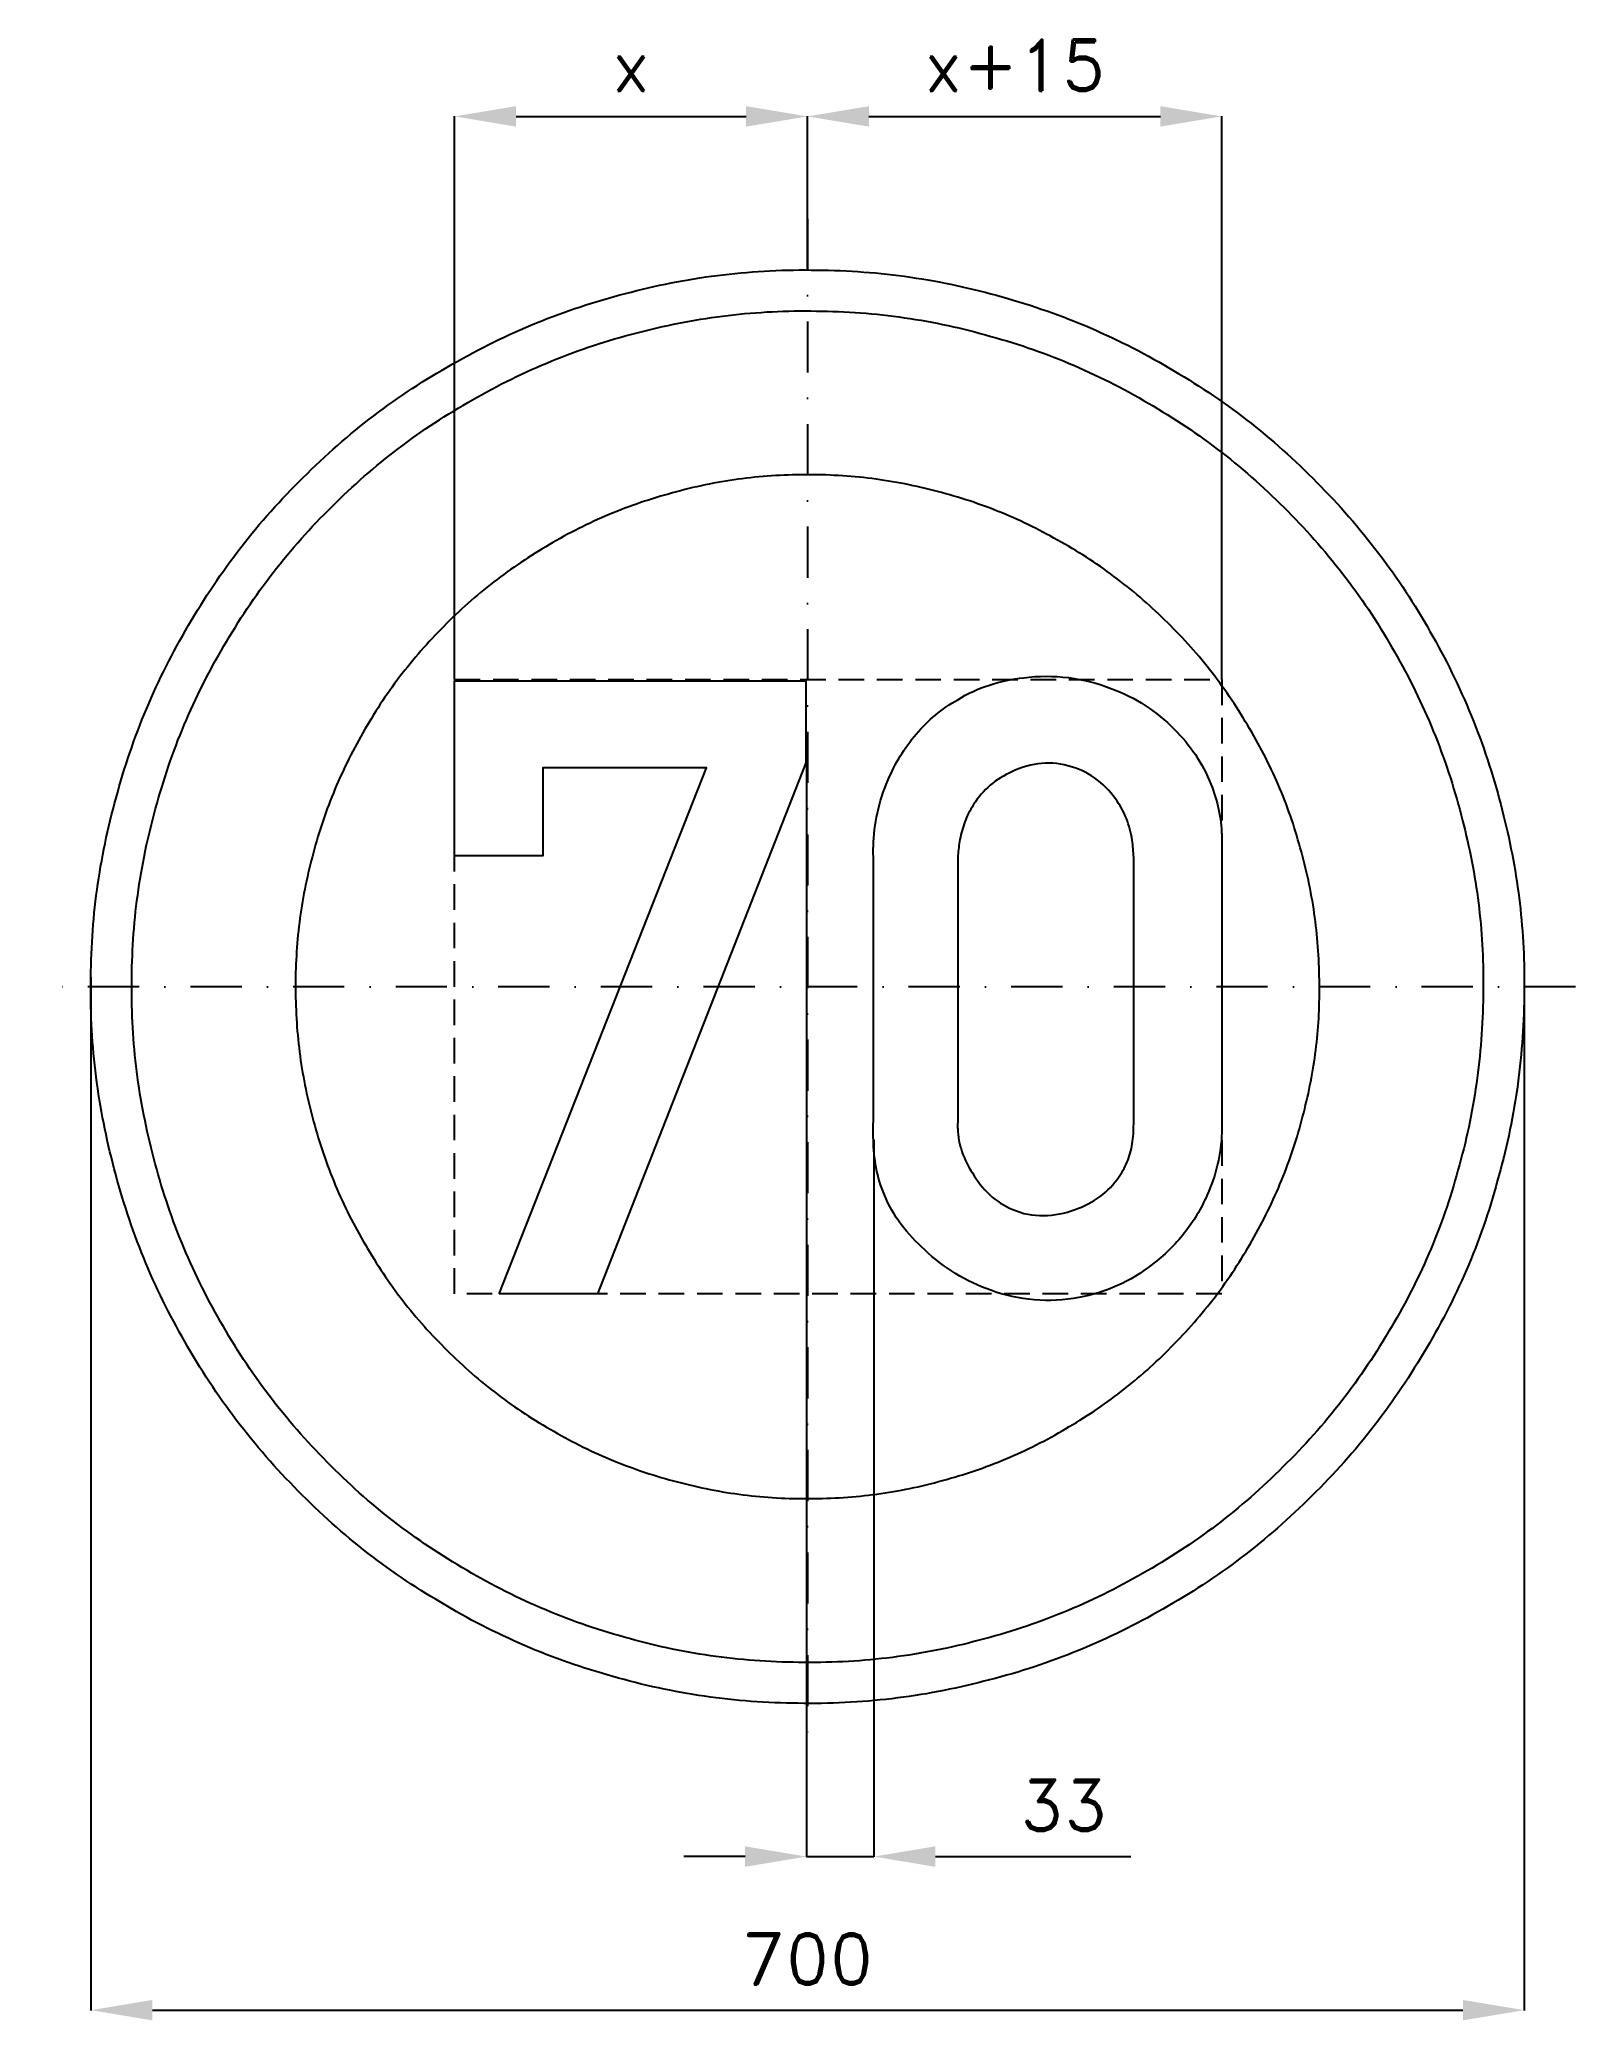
# Model space of a CAD drawing. Header units: millimetres. Extents: x -375 to 375, y -505 to 463.
import ezdxf

# ---------------------------------------------------------------- set-up
doc = ezdxf.new("R2010")
doc.units = ezdxf.units.MM
doc.header["$LTSCALE"] = 5
doc.linetypes.add('ČERCHOVANÁX2', pattern=[2, 1, -0.5, 0, -0.5])
doc.linetypes.add('ČÁRKOVANÁX2', pattern=[1.5, 1, -0.5])
doc.layers.add('Kóty', color=2, linetype='Continuous')
doc.layers.add('Značka', color=7, linetype='Continuous')
doc.styles.get("Standard").update_dxf_attribs({"font": 'romand.shx', "height": 25})
doc.dimstyles.get("Standard").update_dxf_attribs({"dimtxt": 25, "dimasz": 30, "dimexe": 0.18, "dimexo": 0.0625, "dimgap": 12.5, "dimtad": 1, "dimdec": 0, "dimzin": 0, "dimdsep": 46, "dimtxsty": 'Standard', "dimcen": 0.09, "dimadec": 0, "dimazin": 0, "dimtfac": 1, "dimtdec": 0, "dimtofl": 0, "dimtmove": 0, "dimatfit": 3, "dimfxl": 1, "dimtolj": 1, "dimtzin": 0, "dimarcsym": 0})

# ---------------------------------------------------------------- blocks, each defined once
blk = doc.blocks.new('*D2')
at = {"layer": 'Defpoints', "color": 0, "transparency": 16777216}
for p in [(-349.92, 4.7), (350.05, 0.12), (350.05, -499.82)]:
    blk.add_point(p, dxfattribs=at)
at = {"layer": 'Kóty', "color": 0, "lineweight": -2, "transparency": 16777216}
for p, q in [((-349.92, 4.64), (-349.92, -500)), ((350.05, 0.06), (350.05, -500)), ((-319.92, -499.82), (320.05, -499.82))]:
    blk.add_line(p, q, dxfattribs=at)
at = {"layer": 'Kóty', "color": 0, "transparency": 16777216}
for points in [[(-319.92, -494.82), (-319.92, -504.82), (-349.92, -499.82)], [(320.05, -494.82), (320.05, -504.82), (350.05, -499.82)]]:
    blk.add_solid(points, dxfattribs=at)
at = {"layer": 'Kóty', "color": 0, "transparency": 16777216, "insert": (0.06, -474.82), "char_height": 25, "attachment_point": 5}
blk.add_mtext('\\A1;700', dxfattribs=at)

msp = doc.modelspace()

# ---------------------------------------------------------------- linework, layer by layer
at = {"layer": 'Kóty'}
for p, q in [((-172.31, 150.06), (-172.31, 425.21)), ((-142.31, 425.03), (-30, 425.03)), ((0, 350.03), (0, 425.21)), ((30, 425.03), (172.31, 425.03)), ((202.31, 150.06), (202.31, 425.21)), ((-0.47, 109.22), (-0.47, -425)), ((32.43, -74.78), (32.43, -425)), ((-30.47, -424.82), (-60.47, -424.82)), ((62.43, -424.82), (157.91, -424.82))]:
    msp.add_line(p, q, dxfattribs=at)
msp.add_lwpolyline([(-0.47, -424.82), (32.43, -424.82)], dxfattribs=at)
for points in [[(-142.31, 430.03), (-142.31, 420.03), (-172.31, 425.03)], [(-30, 430.03), (-30, 420.03), (0, 425.03)], [(30, 430.03), (30, 420.03), (0, 425.03)], [(172.31, 430.03), (172.31, 420.03), (202.31, 425.03)], [(-30.47, -419.82), (-30.47, -429.82), (-0.47, -424.82)], [(62.43, -419.82), (62.43, -429.82), (32.43, -424.82)]]:
    msp.add_solid(points, dxfattribs=at)
at = {"layer": 'Značka', "color": 6, "linetype": 'ČERCHOVANÁX2', "lineweight": 25, "ltscale": 5}
for p, q in [((0, 375), (0, -375)), ((375, 0), (-375, 0))]:
    msp.add_line(p, q, dxfattribs=at)
at = {"layer": 'Značka', "color": 5}
for points in [[(350, 0, -0.001625), (349.99, -2.29), (349.97, -4.58, -0.032168), (346.49, -50.21, -0.035721), (336.86, -95, -0.036668), (321.83, -138.26, -0.034758), (300.79, -178.95, -0.034053), (274.96, -216.77, -0.034445), (244.23, -250.71, -0.03455), (209.51, -280.56, -0.03444), (171.02, -305.37, -0.034409), (129.75, -325.22, -0.034438), (86.15, -339.23, -0.034425), (41.16, -347.72, -0.034424), (-4.58, -349.97, -0.034419), (-50.24, -346.53, -0.034407), (-95, -336.86, -0.034408), (-138.22, -321.72, -0.034422), (-178.95, -300.79, -0.034412), (-216.78, -274.98, -0.034416), (-250.71, -244.23, -0.03441), (-280.56, -209.5, -0.03441), (-305.37, -171.02, -0.034415), (-325.22, -129.75, -0.034415), (-339.23, -86.15, -0.034419), (-347.72, -41.16, -0.034415), (-349.97, 4.58, -0.034418), (-346.53, 50.24, -0.034417), (-336.86, 95, -0.034422), (-321.72, 138.22, -0.034426), (-300.79, 178.95, -0.03442), (-274.98, 216.78, -0.034413), (-244.23, 250.71, -0.034403), (-209.5, 280.56, -0.034421), (-171.02, 305.37, -0.034408), (-129.75, 325.22, -0.034417), (-86.15, 339.23, -0.034422), (-41.16, 347.72, -0.034424), (4.58, 349.97, -0.034419), (50.24, 346.53, -0.034406), (95, 336.86, -0.034428), (138.22, 321.71, -0.034446), (178.95, 300.79, -0.03443), (216.77, 274.98, -0.034407), (250.71, 244.23, -0.034396), (280.57, 209.5, -0.034484), (305.37, 171.02, -0.034412), (325.2, 129.76, -0.034079), (339.23, 86.15, -0.032792), (347.51, 43.38, -0.034265), (350, 0)], [(32.16, 63.12, -0.001975), (32.13, 65.81, -0.005951), (32.16, 68.5, -0.049018), (34.12, 84.9, -0.049992), (39.31, 100.75, -0.079537), (53.09, 123.39, -0.089088), (73.34, 140.16, -0.059796), (88.84, 147.33, -0.052016), (105.59, 150.91, -0.062015), (127.44, 150.93, -0.064499), (148.56, 145.53, -0.055439), (164.89, 137.36, -0.055486), (179.03, 125.81, -0.051111), (189.41, 113.33, -0.054898), (196.94, 98.97, -0.045234), (200.77, 86.64, -0.045979), (202.31, 73.88, -0.012299), (202.39, 69.4, -0.004111), (202.31, 64.94), (202.31, -65.81), (202.34, -68.5), (202.31, -71.19, -0.051775), (200.29, -86.74, -0.049696), (195.16, -101.66, -0.066799), (183.98, -120.43, -0.065907), (168.28, -135.66, -0.061098), (151.37, -145.97, -0.064142), (132.47, -151.78, -0.069662), (110.71, -152.94, -0.067452), (89.47, -148.22, -0.056808), (72.34, -140.11, -0.049589), (57.22, -128.5, -0.048055), (45.79, -116.12, -0.06588), (37.53, -101.66, -0.054767), (33.55, -88.5, -0.042362), (32.16, -74.78, -0.009254), (32.1, -70.29, -0.003098), (32.16, -65.81), (32.16, 63.12)], [(73.34, 63.12), (73.34, -65.81), (73.32, -67.61, 0.009644), (73.34, -69.41, 0.073871), (75.44, -80.51, 0.059522), (80.5, -90.91, 0.070727), (89, -101.59, 0.09458), (100.22, -108.81, 0.108402), (115.22, -111.78, 0.087553), (130.66, -108.81, 0.078159), (142.85, -102.47, 0.088168), (152.16, -92.69, 0.061769), (156.53, -84.51, 0.061183), (158.78, -75.56, 0.025195), (159.21, -70.7, 0.008391), (159.31, -65.81), (159.31, 63.12, 0.005506), (159.03, 67.37, 0.0165), (158.56, 71.59, 0.058319), (155.73, 82.15, 0.064726), (150.38, 91.78, 0.088089), (140.19, 102.02, 0.097887), (127.09, 107.91, 0.099845), (112.5, 108.82, 0.088275), (98.44, 104.34, 0.07416), (88.09, 97.31, 0.075677), (80.34, 87.66, 0.052596), (76.48, 79.54, 0.046071), (74.28, 70.84, 0.01432), (73.74, 66.99, 0.004785), (73.34, 63.12)]]:
    msp.add_lwpolyline(points, format="xyb", dxfattribs=at)
at = {"layer": 'Značka', "color": 1}
for points in [[(330, 0, -0.001639), (329.99, -2.16), (329.97, -4.32, -0.032167), (326.69, -47.34, -0.035725), (317.61, -89.58, -0.036665), (303.44, -130.36, -0.034751), (283.6, -168.73, -0.034042), (259.25, -204.39, -0.034442), (230.27, -236.38, -0.034571), (197.54, -264.53, -0.03443), (161.24, -287.92, -0.034374), (122.33, -306.64, -0.034411), (81.23, -319.85, -0.034418), (38.8, -327.85, -0.034426), (-4.32, -329.97, -0.03444), (-47.37, -326.73, -0.034411), (-89.58, -317.61, -0.034427), (-130.32, -303.33, -0.034405), (-168.73, -283.6, -0.034412), (-204.39, -259.27, -0.034408), (-236.38, -230.27, -0.034409), (-264.53, -197.53, -0.034412), (-287.92, -161.25, -0.034422), (-306.64, -122.34, -0.034411), (-319.85, -81.23, -0.034422), (-327.85, -38.8, -0.034418), (-329.97, 4.32, -0.034417), (-326.73, 47.37, -0.034418), (-317.61, 89.58, -0.03442), (-303.33, 130.32, -0.034415), (-283.6, 168.73, -0.034423), (-259.27, 204.39, -0.034424), (-230.27, 236.38, -0.034421), (-197.53, 264.53, -0.034409), (-161.25, 287.92, -0.034412), (-122.34, 306.64, -0.034389), (-81.23, 319.85, -0.034393), (-38.8, 327.85, -0.034404), (4.32, 329.97, -0.03444), (47.37, 326.73, -0.03441), (89.57, 317.61, -0.034384), (130.32, 303.33, -0.03441), (168.73, 283.6, -0.034394), (204.39, 259.27, -0.034399), (236.38, 230.27, -0.034424), (264.53, 197.53, -0.034483), (287.92, 161.25, -0.034408), (306.62, 122.35, -0.034074), (319.85, 81.23, -0.03279), (327.65, 40.91, -0.034264), (330, 0)], [(250, 0), (249.99, 1.64), (249.98, 3.27, 0.032168), (247.49, 35.86, 0.035728), (240.61, 67.86, 0.036668), (229.88, 98.76, 0.034741), (214.85, 127.82, 0.034042), (196.4, 154.84, 0.034443), (174.45, 179.08, 0.034576), (149.65, 200.4, 0.034421), (122.15, 218.12, 0.03439), (92.68, 232.3, 0.034462), (61.54, 242.31, 0.034437), (29.4, 248.37, 0.034411), (-3.27, 249.98, 0.03444), (-35.89, 247.52, 0.034403), (-67.86, 240.61, 0.034424), (-98.73, 229.8, 0.034444), (-127.82, 214.85, 0.034412), (-154.84, 196.41, 0.034406), (-179.08, 174.45, 0.034418), (-200.4, 149.65, 0.034424), (-218.12, 122.16, 0.034423), (-232.3, 92.68, 0.034408), (-242.31, 61.54, 0.034415), (-248.37, 29.4, 0.034416), (-249.98, -3.27, 0.034419), (-247.52, -35.89, 0.03441), (-240.61, -67.86, 0.034422), (-229.8, -98.73, 0.034408), (-214.85, -127.82, 0.034422), (-196.41, -154.84, 0.034445), (-174.45, -179.08, 0.034454), (-149.65, -200.4, 0.034443), (-122.16, -218.12, 0.034435), (-92.68, -232.3, 0.034433), (-61.54, -242.31, 0.034434), (-29.4, -248.37, 0.034411), (3.27, -249.98, 0.03444), (35.89, -247.52, 0.034402), (67.86, -240.61, 0.034424), (98.73, -229.8, 0.034396), (127.82, -214.85, 0.034388), (154.84, -196.42, 0.034402), (179.08, -174.45, 0.034419), (200.4, -149.64, 0.034468), (218.12, -122.16, 0.034418), (232.29, -92.69, 0.034087), (242.31, -61.54, 0.032786), (248.22, -30.99, 0.03426), (250, 0)]]:
    msp.add_lwpolyline(points, format="xyb", dxfattribs=at)
at = {"layer": 'Značka', "color": 6, "linetype": 'ČÁRKOVANÁX2', "ltscale": 2.5}
msp.add_lwpolyline([(-172.31, -150), (-172.31, 150), (202.31, 150), (202.31, -150), (-172.31, -150)], dxfattribs=at)
at = {"layer": 'Značka', "color": 5}
msp.add_lwpolyline([(-150.62, -149.97), (-49.31, 106.91), (-129.22, 106.91), (-129.22, 63.97), (-172.31, 63.97), (-172.31, 149.34), (-0.78, 149.34), (-0.78, 109.28), (-102.56, -149.97), (-150.62, -149.97)], dxfattribs=at)

# ---------------------------------------------------------------- texts
at = {"layer": 'Kóty', "char_height": 25, "attachment_point": 5}
for s, insert in [('\\A1;x+15', (101.16, 450.03)), ('\\A1;x', (-86.16, 450.03)), ('\\A1;33', (125.17, -399.82))]:
    msp.add_mtext(s, dxfattribs=dict(at, insert=insert))

# ---------------------------------------------------------------- dimensions: what is measured, and where the dimension line sits
at = {"layer": 'Kóty'}
dim = msp.add_linear_dim(base=(350.05, -499.82), p1=(-349.92, 4.7), p2=(350.05, 0.12), dimstyle='Standard', dxfattribs=at)
dim.commit()
dim.dimension.update_dxf_attribs({"geometry": '*D2', "text_midpoint": (0.06, -474.82)})

doc.saveas('drawing.dxf')
